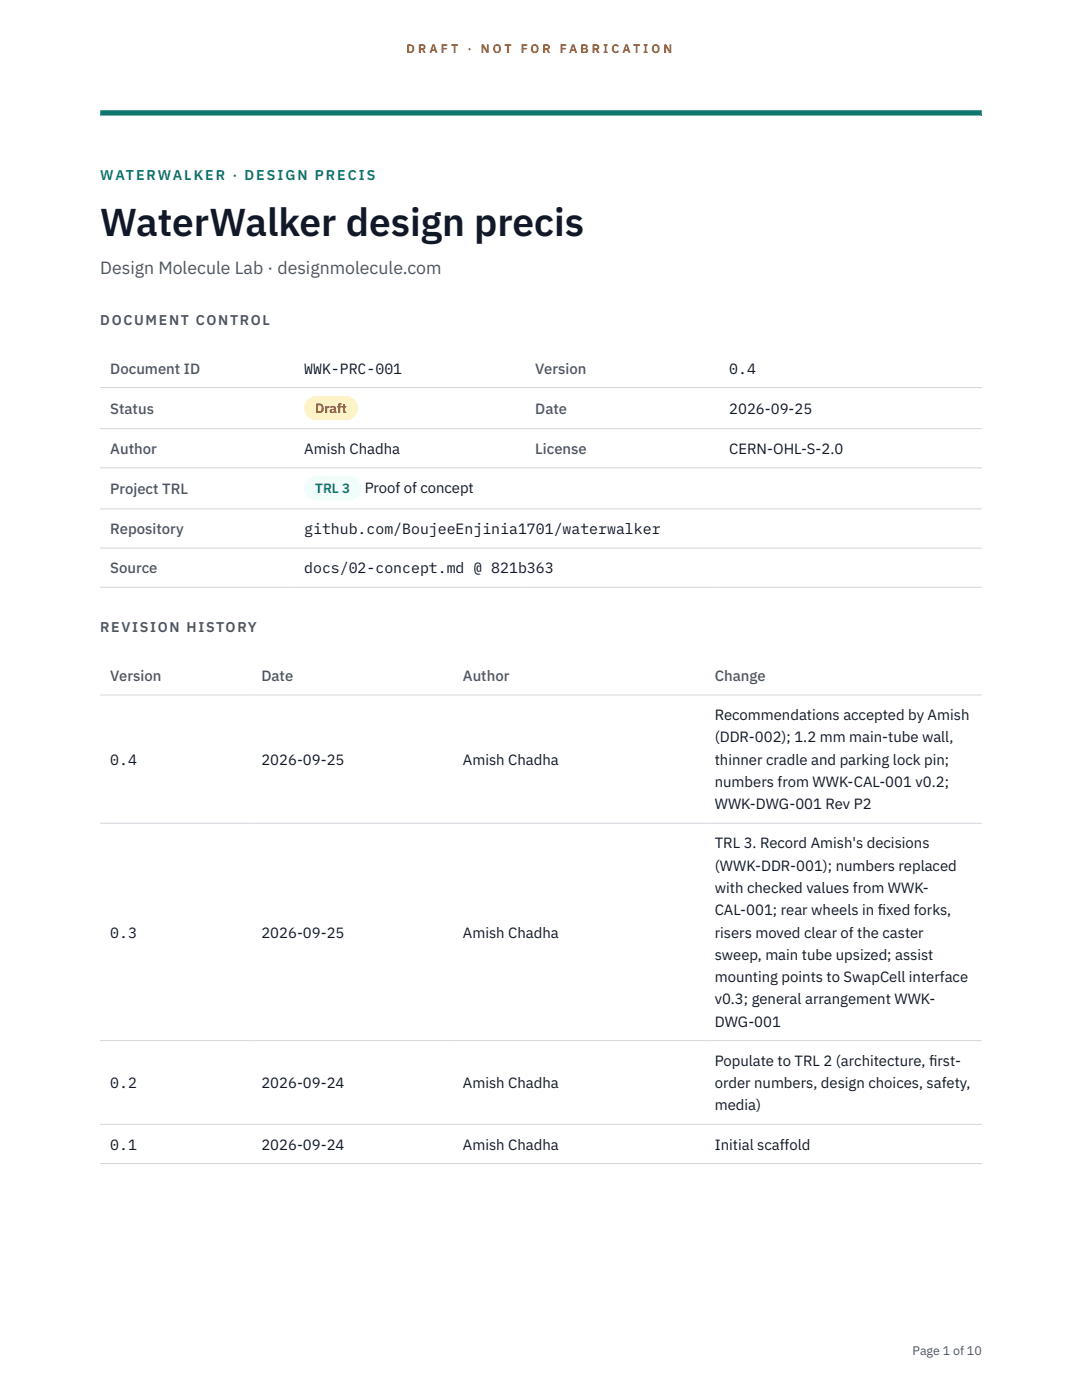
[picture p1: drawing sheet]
<svg xmlns="http://www.w3.org/2000/svg" width="216mm" height="279mm" viewBox="0 0 216 279" stroke-linecap="round" stroke-linejoin="round" font-family="sans-serif">
<defs><g id="words">
<text font-size="7.8" fill="#111827" x="20" y="47.1">WaterWalker design precis</text>
<text font-size="3.5" fill="#4b5563" x="20" y="54.6">Design Molecule Lab · designmolecule.com</text>
<g font-size="3" fill="#4b5563">
<text x="22" y="74.5">Document ID</text>
<text x="106.8" y="74.5">Version</text>
<text x="22" y="82.6">Status</text>
<text x="106.8" y="82.6">Date</text>
<text x="22" y="90.6">Author</text>
<text x="106.8" y="90.6">License</text>
<text x="22" y="98.6">Project TRL</text>
<text x="22" y="106.6">Repository</text>
<text x="22" y="114.4">Source</text>
<text x="22" y="135.9">Version</text>
<text x="52.2" y="135.9">Date</text>
<text x="92.4" y="135.9">Author</text>
<text x="142.6" y="135.9">Change</text>
</g>
<g font-size="3" fill="#111827">
<text x="60.7" y="74.5">WWK-PRC-001</text>
<text x="145.5" y="74.5">0.4</text>
<text x="145.5" y="82.6">2026-09-25</text>
<text x="60.7" y="90.6">Amish Chadha</text>
<text x="145.5" y="90.6">CERN-OHL-S-2.0</text>
<text x="72.8" y="98.5">Proof of concept</text>
<text x="60.7" y="106.6">github.com/BoujeeEnjinia1701/waterwalker</text>
<text x="60.7" y="114.4">docs/02-concept.md @ 821b363</text>
<text x="142.6" y="143.7">Recommendations accepted by Amish</text>
<text x="142.6" y="148.2">(DDR-002); 1.2 mm main-tube wall,</text>
<text x="22" y="152.6">0.4</text>
<text x="52.2" y="152.6">2026-09-25</text>
<text x="92.4" y="152.6">Amish Chadha</text>
<text x="142.6" y="152.6">thinner cradle and parking lock pin;</text>
<text x="142.6" y="157.1">numbers from WWK-CAL-001 v0.2;</text>
<text x="142.6" y="161.5">WWK-DWG-001 Rev P2</text>
<text x="142.6" y="169.3">TRL 3. Record Amish's decisions</text>
<text x="142.6" y="173.8">(WWK-DDR-001); numbers replaced</text>
<text x="142.6" y="178.2">with checked values from WWK-</text>
<text x="142.6" y="182.7">CAL-001; rear wheels in f</text>
<text x="175.2" y="182.7">ixed forks,</text>
<text x="22" y="187.1">0.3</text>
<text x="52.2" y="187.1">2026-09-25</text>
<text x="92.4" y="187.1">Amish Chadha</text>
<text x="142.6" y="187.1">risers moved clear of the caster</text>
<text x="142.6" y="191.5">sweep, main tube upsized; assist</text>
<text x="142.6" y="196">mounting points to SwapCell interface</text>
<text x="142.6" y="200.4">v0.3; general arrangement WWK-</text>
<text x="142.6" y="204.9">DWG-001</text>
<text x="142.6" y="212.7">Populate to TRL 2 (architecture, f</text>
<text x="185.4" y="212.7">irst-</text>
<text x="22" y="217.1">0.2</text>
<text x="52.2" y="217.1">2026-09-24</text>
<text x="92.4" y="217.1">Amish Chadha</text>
<text x="142.6" y="217.1">order numbers, design choices, safety,</text>
<text x="142.6" y="221.6">media)</text>
<text x="22" y="229.4">0.1</text>
<text x="52.2" y="229.4">2026-09-24</text>
<text x="92.4" y="229.4">Amish Chadha</text>
<text x="142.6" y="229.4">Initial scaffold</text>
</g>
<text font-size="2.8" fill="#0f766e" x="20" y="36">WATERWALKER · DESIGN PRECIS</text>
<g font-size="2.8" fill="#4b5563">
<text x="20" y="64.8">DOCUMENT CONTROL</text>
<text x="20" y="126.2">REVISION HISTORY</text>
</g>
<text font-size="2.7" fill="#92400e" x="62.9" y="82.5">Draft</text>
<text font-size="2.7" fill="#0f766e" x="62.9" y="98.5">TRL 3</text>
<g font-size="2.5" fill="#b45309">
<text x="81.1" y="10.5">D R A F T</text>
<text x="93.3" y="10.5">·</text>
<text x="95.9" y="10.5">N O T</text>
<text x="103.9" y="10.5">F O R</text>
<text x="111.7" y="10.5">F A B R I C A T I O N</text>
</g>
<text font-size="2.5" fill="#4b5563" x="182.1" y="270.3">Page 1 of 10</text>
</g></defs>
<path d="M20 23.1h175.9zM20 22h175.9v1.1h-175.9z" fill-rule="evenodd" fill="#0f766e"/>
<path d="M20 77.3h175.9M20 85.5h175.9M20 93.4h175.9M20 101.6h175.9M20 109.4h175.9M20 117.2h175.9M20 138.7h175.9M20 164.3h175.9M20 207.7h175.9M20 224.4h175.9M20 232.2h175.9" fill="none" stroke="#d1d5db" stroke-width=".2"/>
<path d="M60.7 79h10.7v4.9h-10.7z" fill="#fef3c7"/>
<path d="M60.7 95.1h11.4v4.8h-11.4z" fill="#f0fdfa"/>
<use href="#words"/>
</svg>
